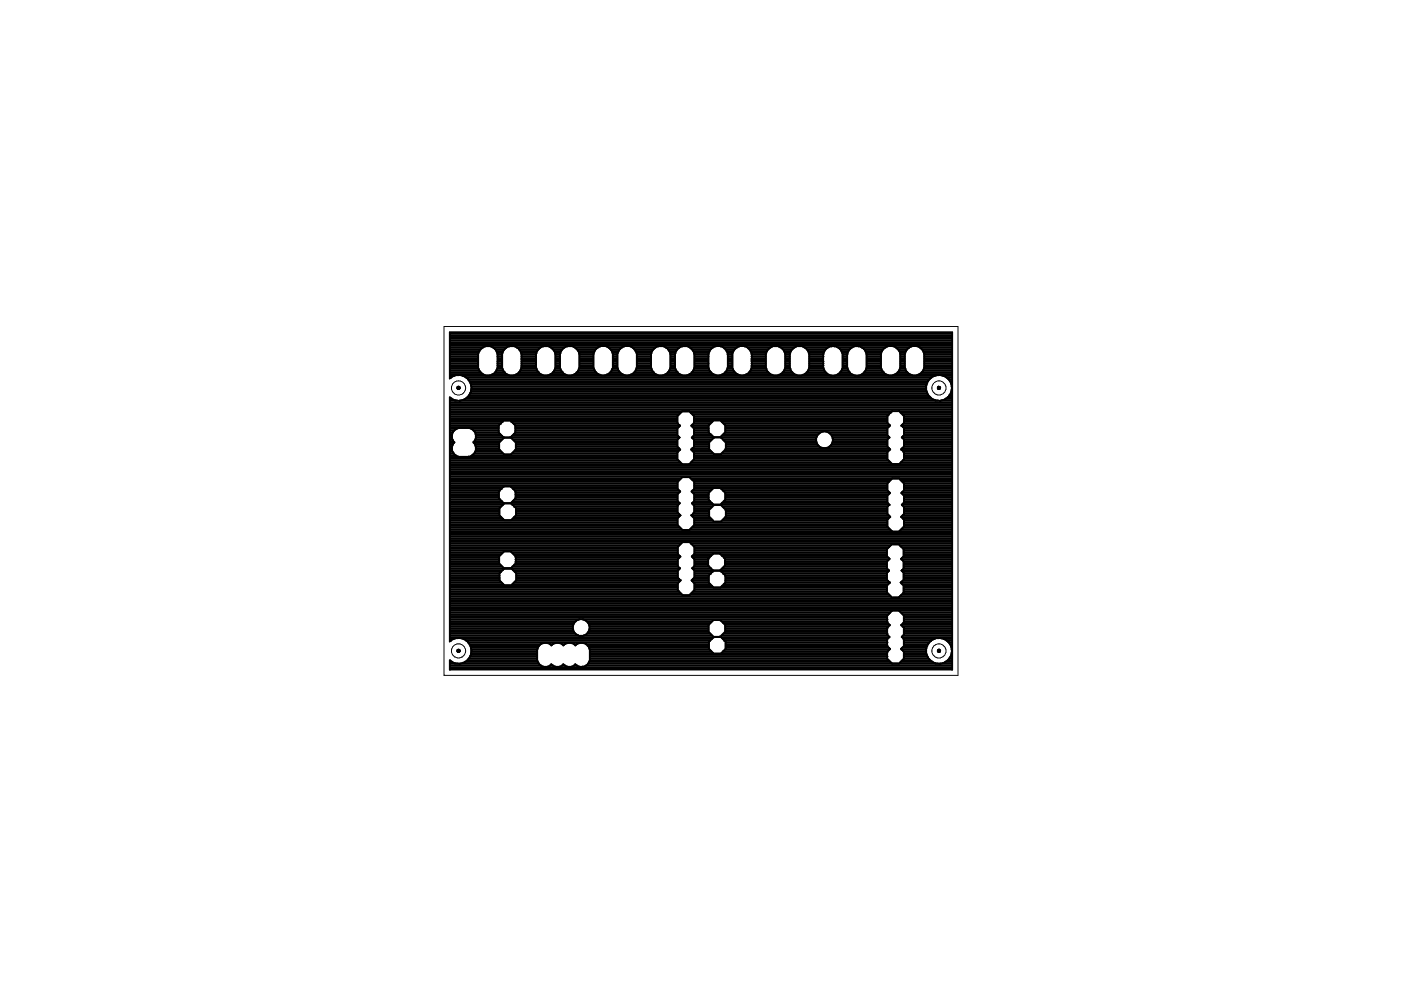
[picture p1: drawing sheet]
<svg xmlns="http://www.w3.org/2000/svg" width="297mm" height="210mm" viewBox="0 0 297 210" stroke-linecap="round" stroke-linejoin="round" font-family="sans-serif">
<g fill="none" stroke="#000" stroke-width=".42">
<path d="M95.4 79.7h.9M95.4 79.3h6.9M95.4 78.9h6.5M95.4 78.6h6.2M95.4 78.2h6.1M95.4 77.8h6M95.4 77.4h6M95.4 77.1h6M95.4 76.7h6M95.4 76.3h6M95.4 75.9h6M95.4 75.6h6"/>
<path d="M95.4 75.2h6M95.4 74.8h6.1M95.4 74.4h6.2M95.4 74.1h6.5M95.4 73.7h6.9M95.4 73.3h106.5M95.4 72.9h106.5M95.4 72.6h106.5M95.4 72.2h106.5M95.4 71.8h106.5M95.4 71.5h106.5M95.4 71.1h106.5"/>
<path d="M95.4 70.7h106.5M96.5 79.6h.1M96.5 79.6l-.9 .5M97.5 79.5l.9 .3M97.5 79.5h.1M97.5 79.5l-1 .1M98.1 79.7h100M98.4 79.8l.9 .6M98.4 79.8h.1M102.3 73.7a2.09 2.09 0 0 1 3.2 1.3v3a2.09 2.09 0 0 1-3.2 1.3M102.3 73.7l-.6 .6-.3 .7v3l.3 .7 .6 .6M104.6 79.3h2.8"/>
<path d="M104.6 73.7h2.8M105 78.9h2M105 74.1h2M105.2 78.6h1.5M105.3 74.4h1.4M105.4 78.2h1.2M105.4 74.8h1.2M105.5 77.8h.9M105.5 77.4h.9M105.5 77.1h.9M105.5 76.7h.9M105.5 76.3h.9"/>
<path d="M105.5 75.9h.9M105.5 75.6h.9M105.5 75.2h.9M107.3 73.7l.8-.3h.8l.8 .3M107.3 73.7l-.5 .6-.4 .7v3a2.1 2.1 0 0 0 3.3 1.3M109.6 79.3h5M109.7 73.7h4.8M109.7 73.7l.6 .6 .3 .7v3l-.3 .7-.6 .6M110 78.9h4.2M110 74.1h4.2M110.3 78.6h3.6M110.3 74.4h3.6"/>
<path d="M110.5 78.2h3.2M110.5 74.8h3.2M110.6 77.8h3M110.6 77.4h3M110.6 77.1h3M110.6 76.7h3M110.6 76.3h3M110.6 75.9h3M110.6 75.6h3M110.6 75.2h3M114.5 73.7l.8-.3h.8l.8 .3M114.5 73.7l-.5 .6-.4 .7v3a2.1 2.1 0 0 0 2.1 1.6 2.1 2.1 0 0 0 2.1-1.6v-3l-.3-.7-.6-.6"/>
<path d="M116.8 79.3h2.9M116.9 73.7h2.7M117.2 78.9h2.1M117.2 74.1h2M117.5 78.6h1.5M117.5 74.4h1.5M117.7 78.2h1.1M117.7 74.8h1.1M117.8 77.8h.9M117.8 77.4h.9M117.8 77.1h.9M117.8 76.7h.9"/>
<path d="M117.8 76.3h.9M117.8 75.9h.9M117.8 75.6h.9M117.8 75.2h.9M119.6 73.7l.8-.3h.8l.7 .3M119.6 73.7l-.6 .6-.3 .7v3a2.1 2.1 0 0 0 2.1 1.6 2.1 2.1 0 0 0 2.1-1.6v-3l-.4-.7-.6-.6M121.9 79.3h4.9M121.9 73.7h4.8M122.3 78.9h4.1M122.3 74.1h4M122.6 78.6h3.5M122.6 74.4h3.4"/>
<path d="M122.7 78.2h3.2M122.7 74.8h3.2M122.9 77.8h2.9M122.9 77.4h2.9M122.9 77.1h2.9M122.9 76.7h2.9M122.9 76.3h2.9M122.9 75.9h2.9M122.9 75.6h2.9M122.9 75.2h2.9M126.7 73.7l.8-.3h.8l.8 .3M126.7 73.7l-.6 .6-.3 .7v2.9a2.1 2.1 0 0 0 2.1 1.7 2.1 2.1 0 0 0 2-1.7v-2.9l-.3-.7-.5-.6"/>
<path d="M129 79.3h2.9M129.1 73.7h2.7M129.4 78.9h2M129.4 74.1h2M129.7 78.6h1.4M129.7 74.4h1.4M129.8 78.2h1.2M129.9 74.8h1.1M129.9 77.8h1M129.9 77.4h1M129.9 77.1h1M129.9 76.7h1"/>
<path d="M129.9 76.3h1M129.9 75.9h1M129.9 75.6h1M129.9 75.2h1M131.8 73.7l.7-.3h.9l.7 .3M131.8 73.7l-.6 .6-.3 .7v2.9a2.1 2.1 0 0 0 2.1 1.7 2.1 2.1 0 0 0 2-1.7v-2.9l-.3-.7-.6-.6M134 79.3h5M134.1 73.7h4.8M134.5 78.9h4.1M134.5 74.1h4M134.8 78.6h3.5M134.8 74.4h3.5"/>
<path d="M134.9 78.2h3.2M134.9 74.8h3.2M135 77.8h3M135 77.4h3M135 77.1h3M135 76.7h3M135 76.3h3M135 75.9h3M135 75.6h3M135 75.2h3M138.9 73.7l.8-.3h.8l.8 .3M138.9 73.7l-.6 .6-.3 .7v3a2.1 2.1 0 0 0 2.1 1.6 2.1 2.1 0 0 0 2.1-1.6v-3l-.4-.7-.5-.6"/>
<path d="M141.2 79.3h2.9M141.3 73.7h2.7M141.6 78.9h2.1M141.6 74.1h2M141.9 78.6h1.5M141.9 74.4h1.4M142 78.2h1.2M142.1 74.8h1.1M142.2 77.8h.9M142.2 77.4h.9M142.2 77.1h.9M142.2 76.7h.9"/>
<path d="M142.2 76.3h.9M142.2 75.9h.9M142.2 75.6h.9M142.2 75.2h.9M144 73.7l.8-.3h.8l.7 .3M144 73.7l-.6 .6-.3 .7v3a2.1 2.1 0 0 0 2.1 1.6 2.1 2.1 0 0 0 2-1.6v-3l-.3-.7-.6-.6M146.3 79.3h4.9M146.3 73.7h4.8M146.7 78.9h4M146.7 74.1h4M147 78.6h3.5M147 74.4h3.4"/>
<path d="M147.1 78.2h3.2M147.1 74.8h3.2M147.2 77.8h3M147.2 77.4h3M147.2 77.1h3M147.2 76.7h3M147.2 76.3h3M147.2 75.9h3M147.2 75.6h3M147.2 75.2h3M151.1 73.7a2.09 2.09 0 0 1 3.2 1.3v2.9a2.09 2.09 0 0 1-2 1.7 2.09 2.09 0 0 1-2.1-1.7v-2.9l.3-.7zM153.3 79.3h3"/>
<path d="M153.4 73.7h2.7M153.8 78.9h2M153.8 74.1h2M154.1 78.6h1.4M154.1 74.4h1.4M154.2 78.2h1.2M154.2 74.8h1.1M154.3 77.8h1M154.3 77.4h1M154.3 77.1h1M154.3 76.7h1M154.3 76.3h1"/>
<path d="M154.3 75.9h1M154.3 75.6h1M154.3 75.2h1M156.2 73.7a2.09 2.09 0 0 1 3.2 1.3v2.9a2.1 2.1 0 0 1-2.1 1.7 2.1 2.1 0 0 1-2-1.7v-2.9l.3-.7zM158.4 79.3h4.9M158.5 73.7h4.8M158.8 78.9h4.1M158.9 74.1h4M159.1 78.6h3.5M159.2 74.4h3.4M159.3 78.2h3.2M159.3 74.8h3.2"/>
<path d="M159.4 77.8h3M159.4 77.4h3M159.4 77.1h3M159.4 76.7h3M159.4 76.3h3M159.4 75.9h3M159.4 75.6h3M159.4 75.2h3M163.3 73.7l.7-.3h.8l.8 .3M163.3 73.7l-.6 .6-.3 .7v3a2.1 2.1 0 0 0 2 1.6 2.1 2.1 0 0 0 2.1-1.6v-3l-.3-.7-.6-.6M165.5 79.3h2.9M165.6 73.7h2.8"/>
<path d="M166 78.9h2M166 74.1h2M166.2 78.6h1.5M166.3 74.4h1.4M166.4 78.2h1.2M166.4 74.8h1.2M166.5 77.8h.9M166.5 77.4h.9M166.5 77.1h.9M166.5 76.7h.9M166.5 76.3h.9M166.5 75.9h.9"/>
<path d="M166.5 75.6h.9M166.5 75.2h.9M168.4 73.7l.7-.3h.8l.8 .3M168.4 73.7l-.6 .6-.4 .7v3a2.1 2.1 0 0 0 2.1 1.6 2.1 2.1 0 0 0 2.1-1.6v-3l-.3-.7-.6-.6M170.6 79.3h4.9M170.7 73.7h4.8M171 78.9h4.1M171.1 74.1h4M171.3 78.6h3.5M171.3 74.4h3.5M171.5 78.2h3.1M171.5 74.8h3.1"/>
<path d="M171.6 77.8h2.9M171.6 77.4h2.9M171.6 77.1h2.9M171.6 76.7h2.9M171.6 76.3h2.9M171.6 75.9h2.9M171.6 75.6h2.9M171.6 75.2h2.9M175.4 79.3l.8 .3h.8l.8-.3M175.4 79.3l-.5-.6-.4-.7v-2.9a2.1 2.1 0 0 1 2.1-1.7 2.1 2.1 0 0 1 2.1 1.7v2.9l-.3 .7-.6 .6M177.7 73.7h2.9M177.8 79.3h2.7"/>
<path d="M178.1 74.1h2M178.1 78.9h2M178.4 78.6h1.5M178.4 74.4h1.5M178.6 78.2h1.1M178.6 74.8h1.1M178.7 77.8h.9M178.7 77.4h.9M178.7 77.1h.9M178.7 76.7h.9M178.7 76.3h.9M178.7 75.9h.9"/>
<path d="M178.7 75.6h.9M178.7 75.2h.9M179.9 74.3a2.1 2.1 0 0 1 2.2-.9 2.1 2.1 0 0 1 1.6 1.7v2.9a2.1 2.1 0 0 1-2 1.7 2.1 2.1 0 0 1-2.1-1.7v-2.9zM182.8 73.7h4.8M182.8 79.3h5M183.2 74.1h4.1M183.2 78.9h4.1M183.5 78.6h3.5M183.5 74.4h3.5M183.6 78.2h3.3M183.6 74.8h3.2M183.7 77.8h3.1"/>
<path d="M183.7 77.4h3.1M183.7 77.1h3.1M183.7 76.7h3.1M183.7 76.3h3.1M183.7 75.9h3.1M183.7 75.6h3.1M183.7 75.2h3.1M187.1 74.3a2.1 2.1 0 0 1 2.1-.9 2.1 2.1 0 0 1 1.7 1.6v2.9a2.09 2.09 0 0 1-2.1 1.7 2.09 2.09 0 0 1-2-1.7v-2.9zM189.9 79.3h2.9M190 73.7h2.7M190.3 78.9h2.1M190.4 74.1h1.9"/>
<path d="M190.6 78.6h1.5M190.6 74.4h1.5M190.8 78.2h1.1M190.8 74.8h1.1M190.9 77.8h.9M190.9 77.4h.9M190.9 77.1h.9M190.9 76.7h.9M190.9 76.3h.9M190.9 75.9h.9M190.9 75.6h.9M190.9 75.2h.9"/>
<path d="M192.2 74.3a2.1 2.1 0 0 1 2.1-.9 2.1 2.1 0 0 1 1.7 1.6v2.9a2.1 2.1 0 0 1-2.1 1.7 2.1 2.1 0 0 1-2.1-1.7v-2.9zM195 79.3h6.9M195.1 73.7h6.8M195.4 78.9h6.5M195.5 74.1h6.4M195.7 78.6h6.2M195.7 74.4h6.2M195.9 78.2h6M195.9 74.8h6M196 77.8h5.9M196 77.4h5.9M196 77.1h5.9"/>
<path d="M196 76.7h5.9M196 76.3h5.9M196 75.9h5.9M196 75.6h5.9M196 75.2h5.9M198.3 79.6h.1M198.3 79.6l-.9 .5M199.3 79.5l1 .3M199.3 79.5h.1M199.3 79.5l-1 .1M200 79.7h1.9M200.3 79.8l.8 .6"/>
<path d="M200.3 79.8h.1M95.4 87.2h93.7M95.4 98.4h106.5M95.4 92.8h.4M95.4 95h.4M95.4 99.9h106.5M95.4 99.5h106.5M95.4 99.2h106.5M95.4 98.8h106.5M95.4 98h48.9M95.4 97.7h48.5M95.4 97.3h48.2"/>
<path d="M95.4 96.9h48.2M95.4 96.5h1.2M95.4 96.2h.8M95.4 95.8h.6M95.4 95.4h.4M95.4 94.7h.4M95.4 94.3h.6M95.4 93.9h.8M95.4 93.5h.7M95.4 93.2h.5M95.4 92.4h.4M95.4 92.1h.5"/>
<path d="M95.4 91.7h.6M95.4 91.3h.9M95.4 90.9h1.4M95.4 90.6h10.3M95.4 90.2h10.4M95.4 89.8h10.8M95.4 89.4h11.1M95.4 89h48.2M95.4 88.7h48.2M95.4 88.3h48.2M95.4 87.9h48.5M95.4 87.5h48.9"/>
<path d="M95.4 86.8h106.5M95.4 86.4h106.5M95.4 86h106.5M95.4 85.7h106.5M95.4 85.3h106.5M95.4 84.9h1.5M95.4 84.6h.4M95.4 80.1h.1M95.6 80.1l-.2 .1v-9.7h106.5v71.5h-106.5v-2l1.1 .7M95.6 80.1h.1M95.8 95.4v-.7l.6-.9a1.78 1.78 0 0 1 .8-3.1h2.3a1.78 1.78 0 0 1 1.4 1.3 1.78 1.78 0 0 1-.5 1.8l.5 .9v.7M95.8 95.4l.3 .7 .5 .5 .6 .2h2.3l.6-.2 .5-.5 .3-.7"/>
<path d="M96.5 84.9l-1.1-.7v51.8l.2-.2M96.5 84.9h.1M96.5 84.9l1 .1M97 82.3l.2 .2 .3-.2M97 82.3a.24 .24 0 0 1 .2-.3 .24 .24 0 0 1 .3 .3M97 82.3h.5M97.5 85h.1M97.7 84.9h101M98.4 84.7l-.9 .3M98.4 84.7h.1M98.7 84.6h99M98.8 80.1h98.6"/>
<path d="M99.1 84.2h98.1M99.3 84.1l-.9 .6M99.3 84.1h.1M99.3 80.4l.5 .8M99.3 80.4h97.8M99.4 83.8h97.4M99.5 80.8h97.2M99.7 83.4h96.9M99.8 81.2h96.8M99.8 83.2l-.5 .9M99.8 83.2v.1M99.8 81.2l.2 1.1-.2 .9"/>
<path d="M99.8 81.2v.1M99.8 83.1h96.7M99.8 81.6h96.6M99.9 82.7h96.5M99.9 90.9h5.8M99.9 81.9h96.5M100 82.3h96.4M100.2 96.5h43.4M100.4 91.3h5.3M100.5 93.9h5.3M100.5 96.2h6.2M100.6 93.5h5.5"/>
<path d="M100.7 91.7h5M100.7 95.8h5.6M100.7 94.3h5.1M100.8 93.2h5.7M100.8 92.1h5.3M100.9 94.7h4.9M100.9 92.8h43.2M100.9 95h4.9M100.9 95.4h5M100.9 92.4h5.5M105.7 91.7v-1.5l1.1-1h1.4l1.1 1v1.5M105.7 91.7l1.1 1h1.4l1.1-1"/>
<path d="M106.9 92.8l-1.1 1v1.5l1.1 1h1.4l1.1-1v-1.5l-1.1-1M108.5 89.4h35.1M108.5 96.2h35.1M108.5 92.4h35.2M108.7 93.2h35M108.8 89.8h34.9M108.9 95.8h34.9M108.9 92.1h34.7M109.1 93.5h34.5M109.2 90.2h34.9M109.2 95.4h34.9M109.3 91.7h34.3"/>
<path d="M109.3 91.3h34.3M109.3 90.9h34.3M109.3 90.6h34.6M109.4 95h34.6M109.4 94.7h34.2M109.4 94.3h34.2M109.4 93.9h34.2M144.7 87.2l-1.1 1v1.5l.6 .6-.6 .5v1.5l.5 .5-.5 .4v1.5l.6 .6-.6 .6v1.5l1.1 1M146.1 87.2l1.1 1v1.5l-.6 .6 .6 .5v1.5l-.5 .5 .5 .4v1.5l-.7 .6 .7 .6v1.5l-1.1 1M146.5 87.5h42.3M146.5 98h42.3M146.6 95.4h3.9"/>
<path d="M146.7 90.2h3.6M146.7 92.8h4.6M146.8 95h3.5M146.9 87.9h41.5M146.9 97.7h41.5M146.9 90.6h3.3M147 95.8h3.9M147 92.4h4M147 89.8h3.6M147.1 93.2h3.9M147.2 97.3h40.9M147.2 96.9h40.9"/>
<path d="M147.2 96.5h40.9M147.2 96.2h4.1M147.2 94.7h3.1M147.2 94.3h3.1M147.2 93.9h3.1M147.2 93.5h3.4M147.2 92.1h3.4M147.2 91.7h3.1M147.2 91.3h3M147.2 90.9h3M147.2 89.4h3.8M147.2 89h40.9"/>
<path d="M147.2 88.7h40.9M147.2 88.3h40.9M152.9 92.8h20.2M153 96.2h35.1M153 89.4h35.1M153 92.4h20.2M153.2 93.2h19.8M153.4 95.8h34.8M153.4 92.1h20.1M153.4 89.8h34.9M153.6 93.5h19.4M153.7 95.4h34.9"/>
<path d="M153.8 90.2h34.8M153.8 91.7h20.2M153.8 91.3h34.3M153.8 90.9h34.3M153.8 90.6h34.6M153.9 95h34.6M153.9 94.7h19.8M153.9 94.3h19.4M153.9 93.9h19.3M174.5 95a1.79 1.79 0 0 1-1.2-2.7 1.79 1.79 0 0 1 3 0 1.79 1.79 0 0 1-1.1 2.7M175.6 91.7h12.5M175.9 94.7h12.2"/>
<path d="M176.1 92.1h12M176.3 94.3h11.8M176.4 92.4h11.9M176.4 93.9h11.7M176.5 92.8h12M176.6 93.5h11.5M176.6 93.2h11.6M188.1 94.7l.6 .6-.6 .6v1.5l1.1 1M190.6 87.2h11.3M191 98h10.9M191 87.5h10.9M191.2 90.2h10.7"/>
<path d="M191.2 95.4h10.7M191.3 92.8h10.6M191.3 95h10.6M191.4 97.7h10.5M191.4 87.9h10.5M191.4 90.6h10.5M191.5 92.4h10.4M191.5 89.8h10.4M191.6 95.8h10.3M191.6 93.2h10.3M191.7 93.2l-.5-.5 .5-.4v-1.5l-.6-.6 .6-.5v-1.5l-1.1-1h-1.4l-1.1 1v1.5l.6 .5-.6 .6v1.5l.5 .4-.5 .5v1.5M191.7 93.2v1.5"/>
<path d="M191.7 94.7l-.6 .6 .6 .6v1.5l-1.1 1M191.7 97.3h10.2M191.7 96.9h10.2M191.7 96.5h10.2M191.7 96.2h10.2M191.7 94.7h10.2M191.7 94.3h10.2M191.7 93.9h10.2M191.7 93.5h10.2M191.7 92.1h10.2M191.7 91.7h10.2M191.7 91.3h10.2"/>
<path d="M191.7 90.9h10.2M191.7 89.4h10.2M191.7 89h10.2M191.7 88.7h10.2M191.7 88.3h10.2M196.7 80.8h.1M196.7 80.8l-.3 .9v1l.3 1M196.7 83.7h.1M196.7 83.7l.7 .7M197.4 80.1h.1M197.4 80.1l-.7 .7M197.4 84.4v.1"/>
<path d="M197.4 84.4l.9 .5M198.3 84.9h.1M198.3 84.9l1 .1M198.9 82.3h.4M199.3 85h.1M199.5 84.9h2.4M200.3 84.7l-1 .3M200.3 84.7h.1M200.5 84.6h1.4M200.7 80.1h1.2M201 84.2h.9M201.1 80.4l.6 .8"/>
<path d="M201.1 80.4h.8M201.1 84.1l-.8 .6M201.1 84.1h.1M201.3 83.8h.6M201.4 80.8h.5M201.5 83.4h.4M201.6 81.2h.3M201.7 83.2v.1M201.7 81.2l.1 1.1-.1 .9M201.7 81.2v.1M201.7 83.2l-.6 .9M201.7 83.1h.2"/>
<path d="M201.7 81.6h.2M201.8 82.7h.1M201.8 81.9h.1M201.8 82.3h.1M95.4 107h11.2M95.4 114.9h106.5M95.4 119.8h10.7M95.4 119.4h10.4M95.4 119h10.4M95.4 118.6h10.4M95.4 118.3h10.4M95.4 117.9h10.5"/>
<path d="M95.4 117.5h10.9M95.4 117.1h11.2M95.4 116.8h48.3M95.4 116.4h48.3M95.4 116h48.3M95.4 115.6h48.6M95.4 115.3h49M95.4 114.5h106.5M95.4 114.1h106.5M95.4 113.7h106.5M95.4 113.4h106.5M95.4 113h106.5"/>
<path d="M95.4 112.6h93.7M95.4 112.3h49.2M95.4 111.9h48.8M95.4 111.5h48.4M95.4 111.1h48.3M95.4 110.8h48.3M95.4 110.4h48.3M95.4 110h11.2M95.4 109.6h10.9M95.4 109.3h10.5M95.4 108.9h10.5M95.4 108.5h10.5"/>
<path d="M95.4 108.1h10.5M95.4 107.8h10.5M95.4 107.4h10.9M95.4 106.6h11.4M95.4 106.3h11M95.4 105.9h10.6M95.4 105.5h10.4M95.4 105.2h10.4M95.4 104.8h10.4M95.4 104.4h10.4M95.4 104h10.5M95.4 103.7h10.9"/>
<path d="M95.4 103.3h11.3M95.4 102.9h48.3M95.4 102.5h48.3M95.4 102.2h48.3M95.4 101.8h48.7M95.4 101.4h49M95.4 101h106.5M95.4 100.6h106.5M95.4 100.3h106.5M105.9 107.8v1.4l1 1.1h1.5l1-1.1M105.9 107.8l1-1.1h1.5l1 1.1M108.3 106.6h35.8"/>
<path d="M108.4 103.3h35.3M108.5 117.1h35.2M108.6 107h35.2M108.6 110h35.1M108.7 106.3h35M108.8 103.7h34.9M108.9 117.5h34.9M109 109.6h34.9M109 119.8h34.7M109 107.4h34.7M109.1 105.9h34.6M109.2 104h34.8"/>
<path d="M109.2 117.9h34.9M109.3 105.5h34.4M109.3 105.2h34.4M109.3 104.8h34.4M109.3 104.4h34.7M109.3 119.4h34.4M109.3 119h34.4M109.3 118.6h34.4M109.3 118.3h34.7M109.4 109.3h34.9M109.4 107.8v1.4M109.4 108.9h34.5"/>
<path d="M109.4 108.5h34.3M109.4 108.1h34.3M109.4 107.8h34.3M143.7 103.7v-1.5l1-1h1.5l1 1v1.5M143.7 104.8v1.4l.4 .5-.4 .5v1.4l.6 .7M143.7 103.7l.5 .5-.5 .6M144.3 109.3l-.6 .6v1.4l1 1.1h1.5l1-1.1v-1.4l-.6-.6M144.7 114.9l-1 1.1v1.4l.6 .6-.6 .6v1.4l.5 .5-.5 .5v1.4l.6 .7-.6 .6v1.4l1 1.1h1.5l1-1.1v-1.4l-.6-.6 .6-.7v-1.4l-.4-.5M146.2 114.9l1 1.1v1.4l-.5 .6 .5 .6v1.4l-.4 .5M146.3 112.3h42.4M146.4 101.4h55.5M146.5 115.3h55.4"/>
<path d="M146.6 109.3h3.7M146.6 111.9h41.8M146.8 117.9h3.9M146.8 106.6h4.1M146.8 101.8h42M146.8 104.4h3.5M146.8 104h3.9M146.9 115.6h42M146.9 118.3h3.5M146.9 108.9h3.4M147 109.6h3.4M147 111.5h41.1"/>
<path d="M147 107h41.6M147.2 117.5h3.9M147.2 106.3h3.4M147.2 102.2h41.3M147.2 104.8v1.4l-.5 .5 .5 .5v1.4l-.6 .7M147.2 103.7l-.6 .5 .6 .6M147.2 111.1h40.9M147.2 110.8h40.9M147.2 110.4h4M147.2 110h3.6M147.2 108.5h3.1M147.2 108.1h3.1"/>
<path d="M147.2 107.8h3.5M147.2 107.4h3.8M147.2 105.9h3M147.2 105.5h3M147.2 105.2h3M147.2 104.8h3M147.2 103.7h3.9M147.2 103.3h40.9M147.2 102.9h40.9M147.2 102.5h40.9M147.2 119.8h3M147.2 119.4h3"/>
<path d="M147.2 119h3M147.2 118.6h3M147.2 117.1h40.8M147.2 116.8h40.8M147.2 116.4h40.9M147.2 116h41.3M151.3 107l-1.1-1v-1.5l1.1-1h1.4l1.1 1v1.5l-1.1 1M152.8 117.5h35.2M152.9 103.7h35.2M153 110.4h35.1M153.1 106.6h35.1M153.1 117.9h34.9"/>
<path d="M153.2 107.4h35M153.3 104h34.9M153.4 110h34.9M153.5 106.3h34.6M153.5 118.3h34.9M153.6 107.8h34.5M153.7 104.4h34.9M153.7 119.8h34.3M153.7 119.4h34.3M153.7 119h34.4M153.7 118.6h34.8M153.8 105.9h34.3"/>
<path d="M153.8 105.5h34.3M153.8 105.2h34.3M153.8 104.8h34.6M153.8 109.6h34.9M153.9 109.3h34.5M153.9 108.9h34.2M153.9 108.5h34.2M153.9 108.1h34.2M188 116.5l1.1-1.1h1.5l1 1.1v1.4l-.6 .6 .6 .6v1.4l-.5 .5 .5 .5v1.4l-.6 .6 .6 .7v1.4l-1 1.1h-1.5l-1.1-1.1v-1.4l.7-.7-.7-.6v-1.4l.5-.5-.5-.5v-1.4l.6-.6-.6-.6zM188.1 102.5v1.4l.6 .6-.6 .6v1.5l.5 .4M188.1 102.5l1.1-1h1.4l1.1 1M188.6 107l-.5 .5v1.5l.6 .6-.6 .6v1.5l1.1 1h1.4l1.1-1v-1.5l-.6-.6 .6-.6v-1.5l-.5-.5"/>
<path d="M190.7 112.6h11.2M190.8 115.6h11.1M190.9 101.8h11M191.1 112.3h10.8M191.1 109.6h10.8M191.1 116h10.8M191.2 118.6h10.7M191.2 107h10.7M191.2 104.4h10.7M191.3 118.3h10.6M191.3 102.2h10.6M191.3 109.3h10.6"/>
<path d="M191.3 104.8h10.6M191.4 111.9h10.5M191.5 110h10.4M191.5 116.4h10.4M191.5 119h10.4M191.6 107.4h10.3M191.6 106.6h10.3M191.6 119.8h10.3M191.6 119.4h10.3M191.6 117.9h10.3M191.6 117.5h10.3M191.6 117.1h10.3"/>
<path d="M191.6 116.8h10.3M191.6 104h10.3M191.7 102.5v1.4l-.6 .6 .6 .6v1.5l-.5 .4M191.7 111.5h10.2M191.7 111.1h10.2M191.7 110.8h10.2M191.7 110.4h10.2M191.7 108.9h10.2M191.7 108.5h10.2M191.7 108.1h10.2M191.7 107.8h10.2M191.7 106.3h10.2"/>
<path d="M191.7 105.9h10.2M191.7 105.5h10.2M191.7 105.2h10.2M191.7 103.7h10.2M191.7 103.3h10.2M191.7 102.9h10.2M191.7 102.5h10.2M95.4 129.5h106.5M95.4 120.5h48.7M95.4 135.8h.1M95.4 135.5h.8M95.4 135.1h55.9"/>
<path d="M95.4 134.7h27.2M95.4 134.3h26.6M95.4 134h26.3M95.4 133.6h26.1M95.4 133.2h26.1M95.4 132.9h26.1M95.4 132.5h26.2M95.4 132.1h26.3M95.4 131.7h26.7M95.4 131.4h27.3M95.4 131h92.7M95.4 130.6h92.7"/>
<path d="M95.4 130.2h93M95.4 129.9h93.3M95.4 129.1h106.5M95.4 128.7h106.5M95.4 128.4h106.5M95.4 128h106.5M95.4 127.6h106.5M95.4 127.2h106.5M95.4 126.9h106.5M95.4 126.5h93.5M95.4 126.1h49.3M95.4 125.8h48.9"/>
<path d="M95.4 125.4h48.5M95.4 125h48.3M95.4 124.6h48.3M95.4 124.2h48.3M95.4 123.9h11.3M95.4 123.5h11M95.4 123.1h10.6M95.4 122.7h10.5M95.4 122.4h10.5M95.4 122h10.5M95.4 121.6h10.5M95.4 121.2h10.8"/>
<path d="M95.4 120.9h11.2M95.4 120.1h11.1M95.6 135.8h.1M96.5 135.3v.1M96.5 135.3l-.9 .5M97 138.1h.4M97.5 137.9h.1M97.5 135.3l.9 .2M97.5 135.3h.1M97.5 135.3h-1M98.3 135.5h52.6M98.4 135.5l.9 .6"/>
<path d="M98.4 135.5l.1 .1M98.9 135.8h51.7M99.1 140h14.8M99.3 139.8l-.9 .7M99.3 139.8v.1M99.3 136.1l.5 .9 .2 1M99.3 136.1v.1M99.3 136.2h51M99.4 139.6h14.5M99.5 136.6h15.1M99.7 139.2h14.2M99.8 139l-.5 .8"/>
<path d="M99.8 139h.1M99.8 137h14.4M99.8 138.9h14.1M99.9 137.4h14.1M99.9 138.5h14M99.9 137.7h14M99.9 138.1h14M100 138l-.2 1M100 138h.1M106.8 120.5l-1-1.1v-1.4l1-1.1h1.5l1 1.1v1.4l-1 1.1M108.6 123.9h35.1M108.6 120.1h35.2"/>
<path d="M108.8 120.9h35M109 123.5h34.9M109.1 121.2h34.6M109.4 123.1h34.8M109.5 122.7h34.5M109.5 122.4h34.2M109.5 122h34.2M109.5 121.6h34.2M113.9 137.7v2.3l.3 .6 .4 .5M116.7 136.6h.5M119.2 136.6a1.75 1.75 0 0 0-2.3 .2 1.78 1.78 0 0 0-3 .9M119.2 136.6l.3 .2a1.75 1.75 0 0 1 2.2-.2"/>
<path d="M119.2 136.6h.5M121.7 136.6l.3 .2a1.79 1.79 0 0 1 3.1 .9M121.8 136.6h.4M123.7 131.4h64.4M123.8 134.7h27.2M124.3 136.6h26M124.4 131.7h26.6M124.4 134.3h26.2M124.7 137h25.6M124.7 132.1h25.9M124.8 134h25.4M124.9 137.4h25.4"/>
<path d="M124.9 132.5h25.3M124.9 133.6h25.3M125 133.2h25.2M125 132.9h25.2M125 140h63.4M125.1 137.7v2.3a1.79 1.79 0 0 1-3.1 .8l-.3 .3M125.1 139.6h63M125.1 139.2h63M125.1 138.9h63M125.1 138.5h26.1M125.1 138.1h25.7M125.1 137.7h25.4"/>
<path d="M146.2 126.1h42.4M146.6 125.8h41.6M146.7 123.1h3.6M146.8 120.5h3.9M146.9 122.7h3.4M147 125.4h41M147 123.5h3.3M147.1 120.9h4M147.2 120.1h3.2M147.2 125h40.8M147.2 124.6h40.8M147.2 124.2h3.8"/>
<path d="M147.2 123.9h3.4M147.2 122.4h3.1M147.2 122h3.1M147.2 121.6h3.5M147.2 121.2h3.9M152.8 120.9h35.6M152.8 135.1h35.7M153 138.5h35.1M153 131.7h35.1M153 134.7h35.3M153 121.2h35.3M153.1 124.2h34.9"/>
<path d="M153.1 120.5h34.9M153.2 135.5h34.9M153.3 138.1h34.9M153.4 132.1h34.8M153.4 134.3h34.7M153.4 121.6h34.6M153.5 123.9h34.8M153.5 120.1h34.5M153.6 135.8h34.5M153.7 137.7h34.9M153.7 132.5h34.9M153.8 134h34.3"/>
<path d="M153.8 133.6h34.3M153.8 133.2h34.3M153.8 132.9h34.5M153.8 122h34.2M153.8 123.5h34.8M153.8 123.1h34.5M153.8 122.7h34.2M153.8 122.4h34.2M153.9 137.4h34.6M153.9 137h34.2M153.9 136.6h34.2M153.9 136.2h34.2"/>
<path d="M188.1 137l.6 .6-.6 .6v1.5l1 1h1.5l1-1v-1.5l-.6-.6 .6-.6M189.1 129.5l-1 1v1.5l.6 .5-.6 .6v1.5l.5 .4-.5 .5v1.5M190.6 129.5l1 1v1.5l-.5 .5 .5 .6v1.5l-.4 .4 .4 .5v1.5M190.7 126.5h11.2M191 129.9h10.9M191 123.5h10.9M191.1 126.1h10.8M191.1 132.5h10.8M191.2 137.7h5.2M191.2 135.1h10.7M191.2 120.9h10.7M191.3 137.4h5.1"/>
<path d="M191.3 123.9h10.6M191.3 140h5.9M191.4 130.2h10.5M191.4 132.9h10.5M191.4 123.1h10.5M191.4 121.2h10.5M191.5 134.7h10.4M191.5 125.8h10.4M191.5 132.1h10.4M191.5 138.1h4.9M191.6 120.5h10.3M191.6 125.4h10.3"/>
<path d="M191.6 125h10.3M191.6 124.6h10.3M191.6 124.2h10.3M191.6 122.7h10.3M191.6 122.4h10.3M191.6 122h10.3M191.6 121.6h10.3M191.6 120.1h10.3M191.6 135.5h6.5M191.6 139.6h5.3M191.6 139.2h5.1M191.6 138.9h4.9"/>
<path d="M191.6 138.5h4.8M191.6 137h5M191.6 136.6h5.1M191.6 136.2h5.4M191.6 135.8h5.8M191.6 134.3h10.3M191.6 134h10.3M191.6 133.6h10.3M191.6 133.2h10.3M191.6 131.7h10.3M191.6 131.4h10.3M191.6 131h10.3"/>
<path d="M191.6 130.6h10.3M196.7 136.5l-.3 1v1l.3 .9M196.7 136.5l.1 .1M196.7 139.4l.1 .1M196.7 139.4l.7 .8M197.4 135.8h.1M197.4 135.8l-.7 .7M198.3 135.3l.1 .1M198.3 135.3l-.9 .5M198.9 138.1h.4M199.3 135.3l1 .2M199.3 135.3h.1"/>
<path d="M199.3 135.3h-1M200.1 135.5h1.8M200.3 135.5l.8 .6M200.3 135.5v.1M200.7 135.8h1.2M201 140h.9M201.1 136.1l.6 .9M201.1 136.1v.1M201.1 139.8l-.8 .7M201.1 139.8v.1M201.2 136.2h.7M201.3 139.6h.6"/>
<path d="M201.4 136.6h.5M201.5 139.2h.4M201.6 137h.3M201.7 137h.1M201.7 137l.1 1M201.7 138.9h.2M201.7 137.4h.2M201.7 138.5h.2M201.8 137.7h.1M201.8 138.1h.1M201.8 138l-.1 1-.6 .8M201.8 138h.1"/>
<path d="M95.4 141.8h106.5M95.4 141.5h106.5M95.4 141.1h19.2M95.4 140.7h1.8M95.4 140.3h.5M96.5 140.7h.1M96.5 140.7h1M97.5 140.7v.1M97.6 140.7h16.7M98.4 140.5l-.9 .2M98.4 140.5h.1M98.6 140.3h15.4"/>
<path d="M114.6 141.1l.7 .3h.7l.6-.3M116.6 141.1l.3-.3 .3 .3M116.7 141.1h.5M117.2 141.1l.6 .3h.8l.6-.3M119.2 141.1l.3-.3a1.75 1.75 0 0 0 2.2 .3M119.2 141.1h.5M121.8 141.1h.4M124.3 141.1h77.6M124.7 140.7h74.4M124.9 140.3h63.9M191 140.3h6.7M197.4 140.2h.1"/>
<path d="M197.4 140.2l.9 .5M198.3 140.7h.1M198.3 140.7h1M199.3 140.7v.1M199.4 140.7h2.5M200.3 140.5l-1 .2M200.3 140.5h.1M200.5 140.3h1.4"/>
<circle cx="152" cy="90.9" r="1.91"/>
<circle cx="152.1" cy="94.5" r="1.91"/>
<circle cx="199.1" cy="82.2" r=".24"/>
<circle cx="107.5" cy="104.9" r="1.91"/>
<circle cx="151.9" cy="119.2" r="1.93"/>
<circle cx="152.1" cy="108.8" r="1.91"/>
<circle cx="97.2" cy="138" r=".25"/>
<circle cx="107.7" cy="122.3" r="1.93"/>
<circle cx="123.2" cy="133.1" r="1.8"/>
<circle cx="152" cy="133.2" r="1.91"/>
<circle cx="152" cy="122.8" r="1.92"/>
<circle cx="152.1" cy="136.8" r="1.92"/>
<circle cx="199.1" cy="138" r=".25"/>
</g>
<g fill="none" stroke="#000" stroke-width=".21">
<path d="M94.1 69.2h109v74h-109z"/>
<circle cx="97.2" cy="82.3" r="1.5"/>
<circle cx="199.1" cy="82.3" r="1.5"/>
<circle cx="97.2" cy="138" r="1.5"/>
<circle cx="199.1" cy="138" r="1.5"/>
</g>
</svg>
